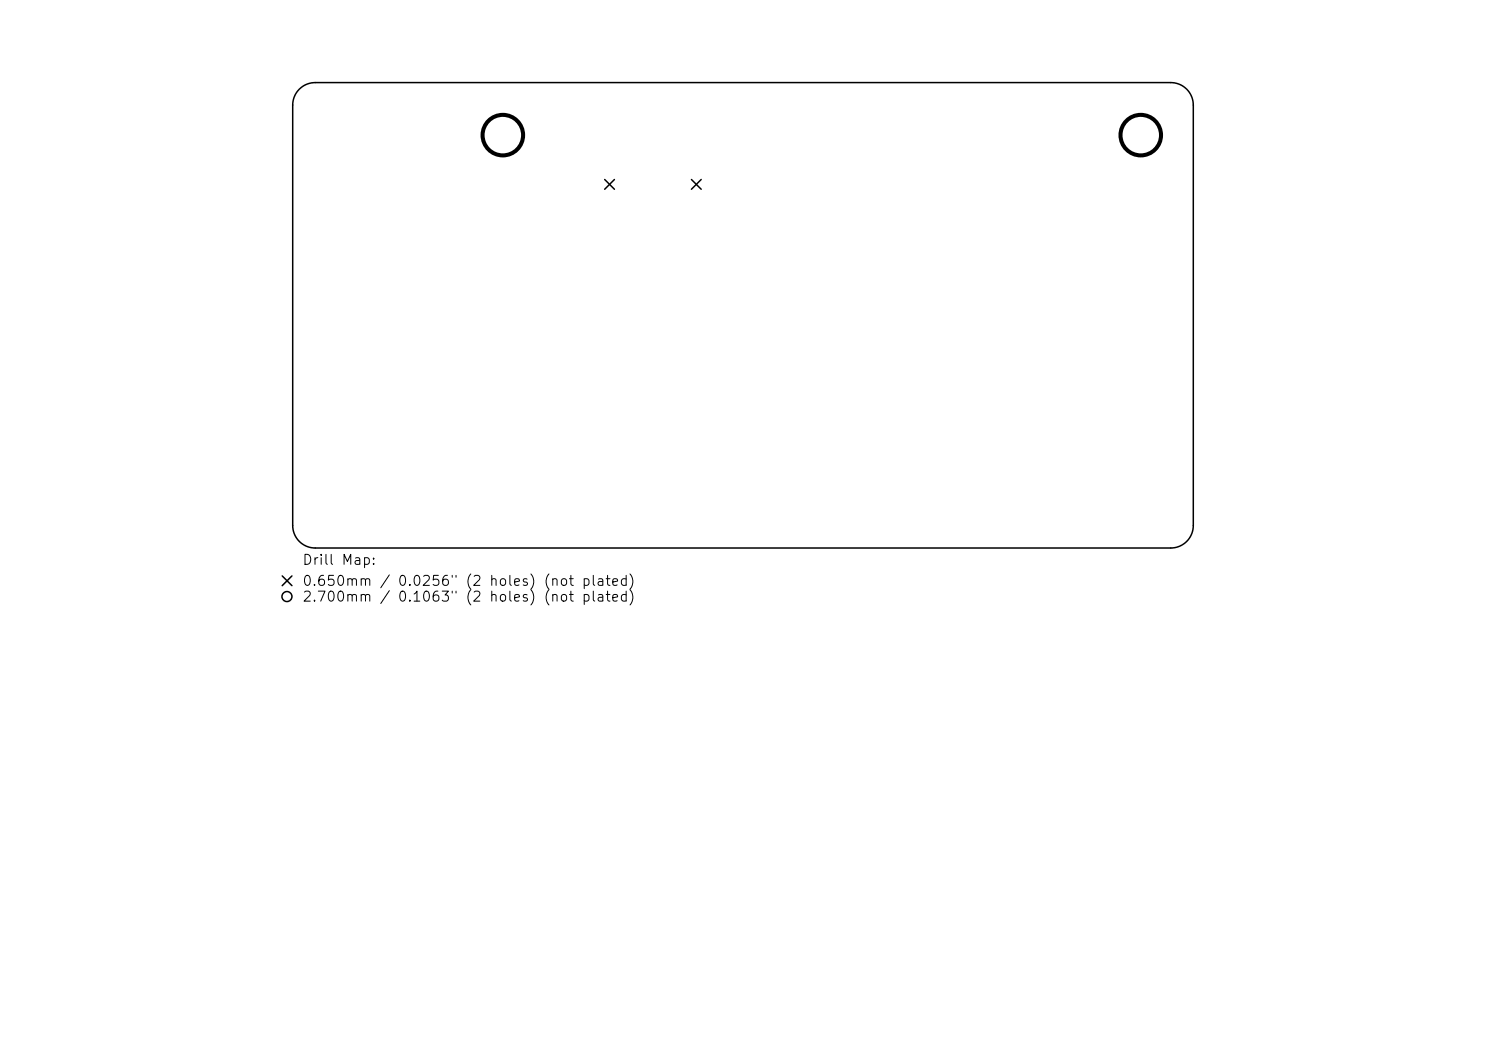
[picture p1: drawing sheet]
<svg xmlns="http://www.w3.org/2000/svg" width="297mm" height="210mm" viewBox="0 0 297 210" stroke-linecap="round" stroke-linejoin="round" font-family="sans-serif">
<defs><g id="words">
<g font-size="2">
<text x="60.3" y="113.4">Drill Map:</text>
<text x="60.3" y="117.6">0.650mm / 0.0256&quot; (2 holes) (not plated)</text>
<text x="60.3" y="120.7">2.700mm / 0.1063&quot; (2 holes) (not plated)</text>
</g>
</g></defs>
<g fill="none" stroke="#000" stroke-width=".3">
<path d="M59.8 17.8a4.5 4.5 0 0 1 3.2-1.3h171a4.5 4.5 0 0 1 4.5 4.5v84a4.5 4.5 0 0 1-4.5 4.5h-171a4.5 4.5 0 0 1-4.5-4.5v-84a4.5 4.5 0 0 1 1.3-3.2zM120.9 35.9l1.9 1.9M122.8 35.9l-1.9 1.9M138.2 35.9l1.9 1.9M140.1 35.9l-1.9 1.9M56.4 115.1l2 1.9M58.4 115.1l-2 1.9"/>
<circle cx="57.4" cy="119.2" r="1"/>
</g>
<g fill="none" stroke="#000" stroke-width=".81">
<circle cx="100.5" cy="27" r="4"/>
<circle cx="228" cy="27" r="4"/>
</g>
<use href="#words"/>
</svg>
